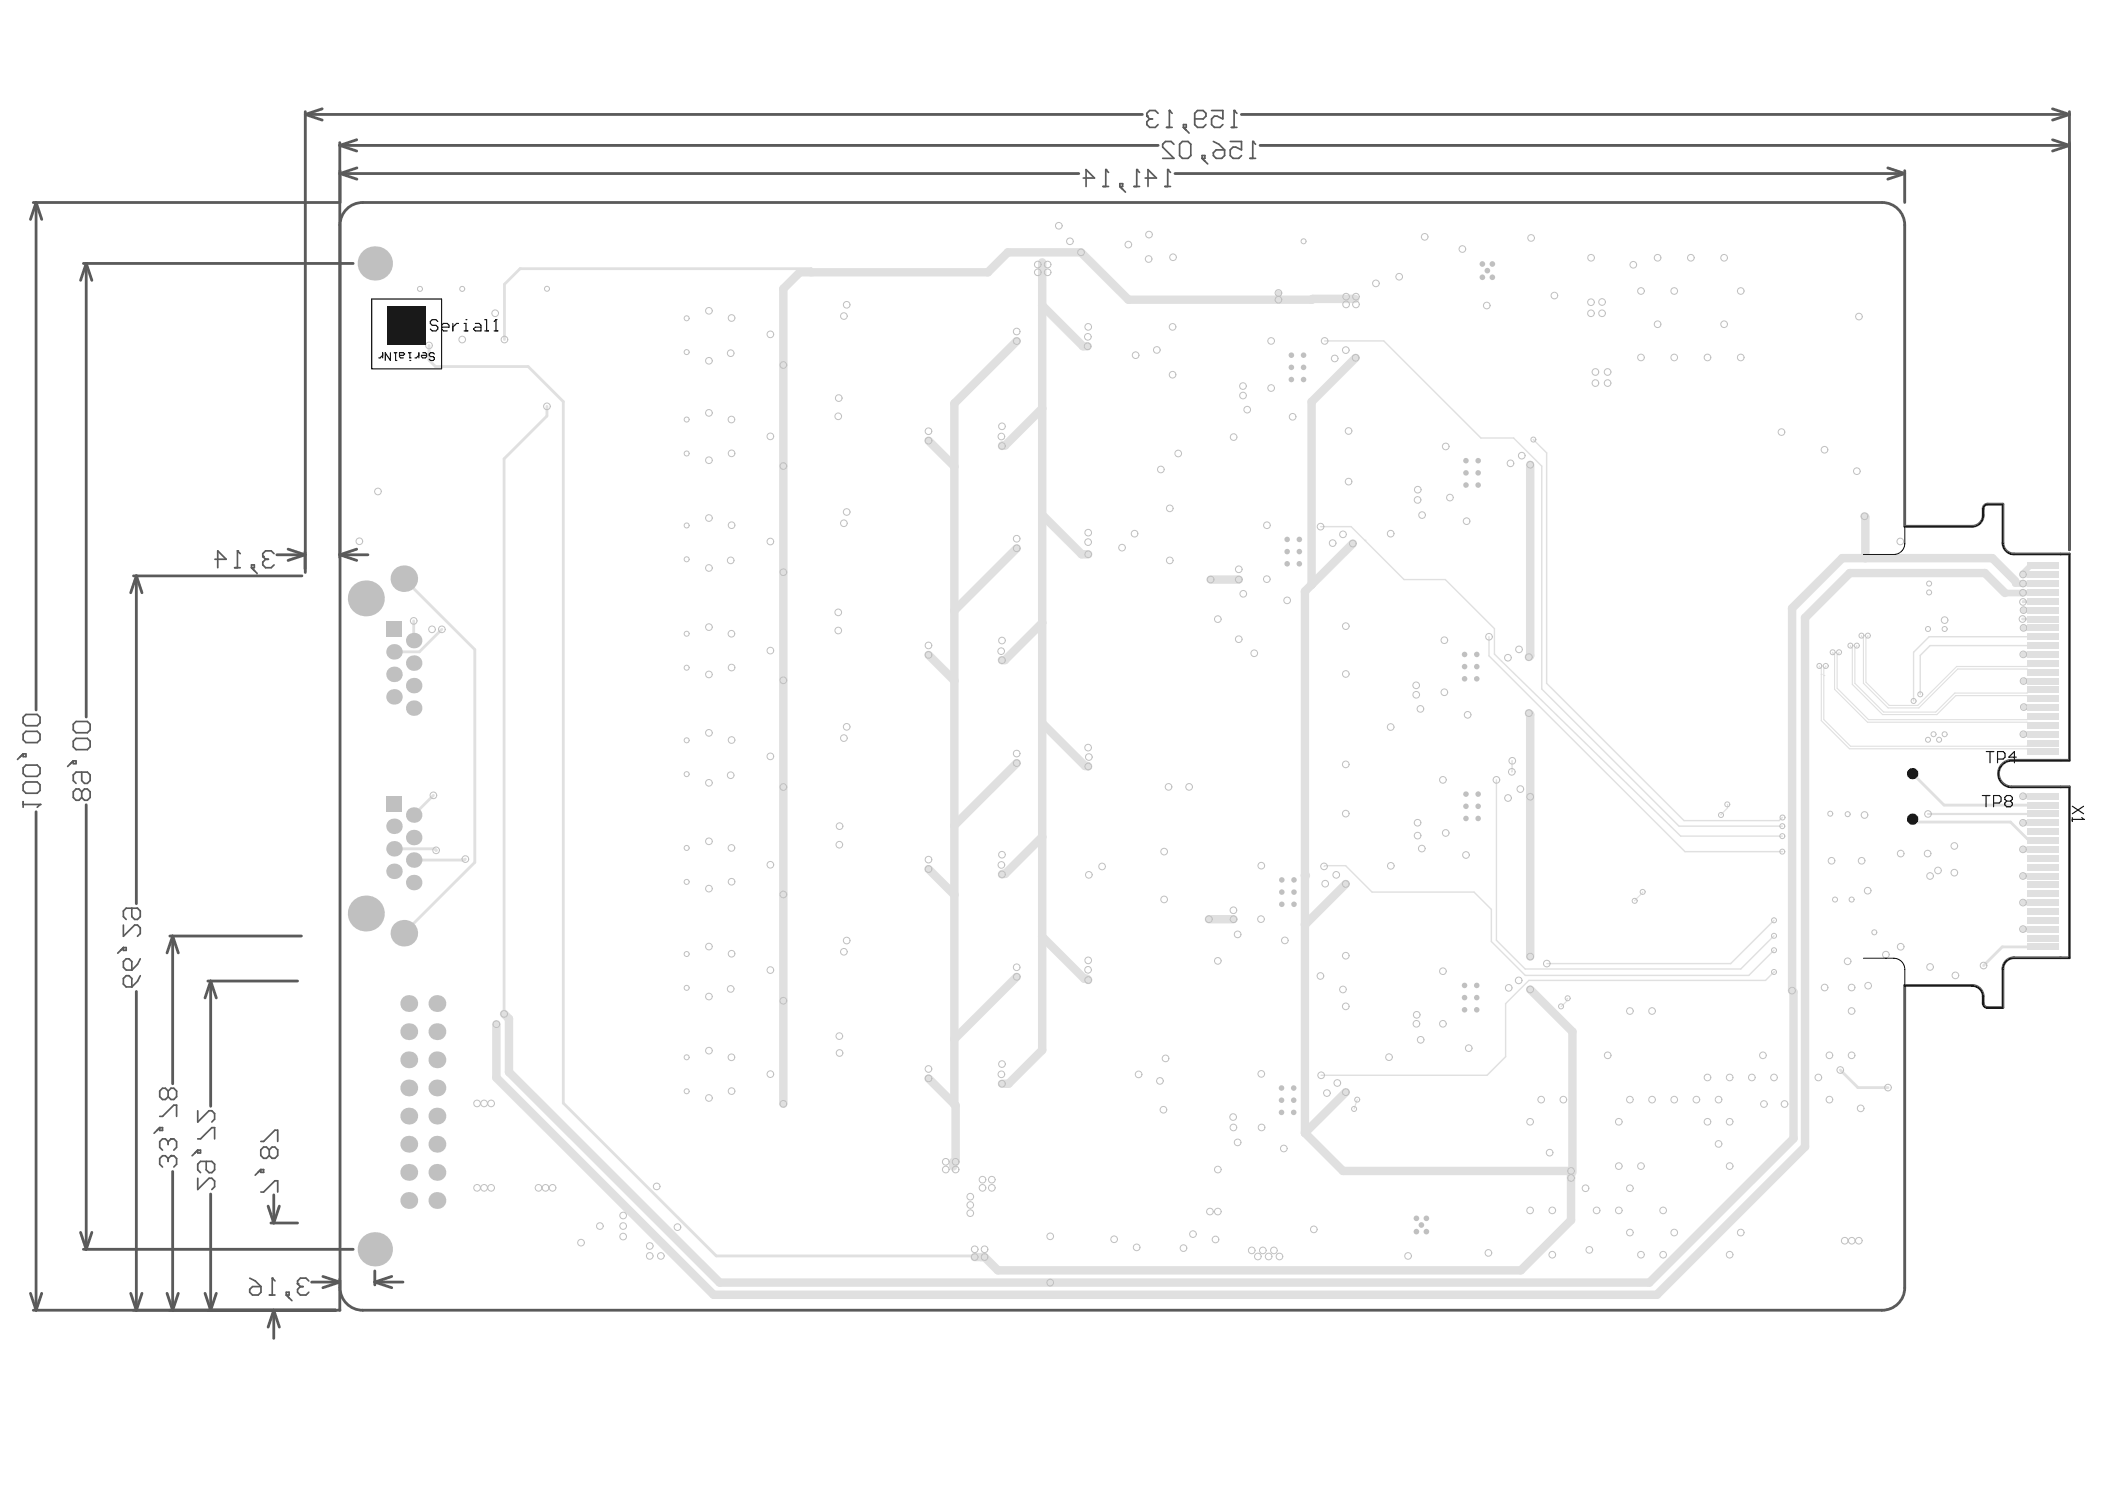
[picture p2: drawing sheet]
<svg xmlns="http://www.w3.org/2000/svg" width="297mm" height="210mm" viewBox="0 0 297 210" stroke-linecap="round" stroke-linejoin="round" font-family="sans-serif">
<g fill="none" stroke="#5a5a5a" stroke-width=".4">
<path d="M43.1 16.1l2.4 .8M43.1 16.1h118.1M43.1 15.7v65.1M45.5 15.4l-2.4 .7M50.3 19.7l-2.4 .8M175.2 16.1h116.8M289.6 15.4l2.4 .7M289.6 19.7l2.4 .8M292 16.1l-2.4 .8M292 15.7v61.9M5.1 28.6l-.8 2.3M5.1 28.6l.8 2.3"/>
<path d="M5.1 28.6v71.6M11.8 37.2h38M12.2 37.2l-.8 2.3M12.2 37.2l.8 2.3M12.2 37.2v63.9M47.9 20.1v58.6M47.9 20.5l2.4 .8M47.9 20.5h115.5M48 24.1v4.5h-43.3M48 24.5l2.4 .8M48 24.5h104.2M50.4 23.7l-2.4 .8"/>
<path d="M165.8 24.5h103M177.8 20.5h114.2M266.4 23.7l2.4 .8M268.8 24.5l-2.4 .8M268.8 24.1v4.5M292 20.5l-2.4 .8M39.1 78.3h3.9M40.7 77.5l2.3 .8M43 78.3l-2.3 .8M43 77.9v2.3M47.9 78.3l2.4 .8M47.9 78.3h4"/>
<path d="M50.3 77.5l-2.4 .8M18.8 81.2h23.8M19.2 81.2l-.8 2.4M19.2 81.2l.8 2.4M19.2 81.2v46.3M5.1 114.5v70.3M12.2 113.5v62.7M19.2 139.9v44.9M24 132h18.5M24.4 132l-.8 2.4M24.4 132l.8 2.4M24.4 132v20.9"/>
<path d="M29.3 138.4h12.7M29.7 138.4l-.8 2.4M29.7 138.4l.8 2.4M29.7 138.4v17.7M11.4 173.9l.8 2.3M11.8 176.2h38M13 173.9l-.8 2.3M24.4 165.3v19.5M29.7 168.4v16.4M37.8 170.1l.8 2.4M38.2 172.5h3.8M38.6 168.6v3.9"/>
<path d="M39.4 170.1l-.8 2.4M52.9 179.3v2M4.3 182.4l.8 2.4M4.7 184.8h43.3M5.9 182.4l-.8 2.4M18.4 182.4l.8 2.4M20 182.4l-.8 2.4M23.6 182.4l.8 2.4M25.2 182.4l-.8 2.4M28.9 182.4l.8 2.4M30.5 182.4l-.8 2.4M38.6 184.8l-.8 2.4"/>
<path d="M38.6 184.8l.8 2.4M38.6 184.8v4M44 180.9h3.9M45.6 180.1l2.3 .8M47.9 180.9l-2.3 .8M47.9 180.5v4.3M52.9 180.9l2.4 .8M52.9 180.9h4M55.3 180.1l-2.4 .8"/>
</g>
<g fill="none" stroke="#5a5a5a" stroke-width=".24">
<path d="M161.8 16.4h.1M161.8 16.4l.4 .4M162.2 16.8l-.4 .4v.4l.4 .4h.8l.4-.4M162.2 16.8h.4M163.4 16l-.4-.4h-.8l-.4 .4v.4M164.6 18h.8M165 15.6h.1M165 15.6v2.4M165 15.6l.4 .4M167 17.6h.4v.4h-.4zM167 18l.8 .8M168.6 16.8h1.2l.4-.4v-.4l-.4-.4h-.8l-.4 .4v1.6l.4 .4h.8l.4-.4"/>
<path d="M171 15.6h1.6v1.2l-.8-.4h-.4l-.4 .4v.8l.4 .4h.8l.4-.4M171.2 20l.8 .4 .8 .7M173.6 20h1.6v1.1l-.8-.4h-.4l-.4 .4v.8l.4 .4h.8l.4-.4M173.7 18h.8M174.1 15.6h.1M174.1 15.6v2.4M174.1 15.6l.4 .4M176.8 20h.1M176.8 20v2.3M176.8 20l.4 .4M152.9 25.1h1.5l-1.1-1.2v2.4M155.6 26.3h.8"/>
<path d="M156 23.9h.1M156 23.9v2.4M156 23.9l.4 .4M158 25.9h.4v.4h-.4zM158 26.3l.8 .8M160 26.3h.8M160.4 23.9h.1M160.4 23.9v2.4M160.4 23.9l.4 .4M161.6 25.1h1.6l-1.2-1.2v2.4M164.4 26.3h.8M164.8 23.9h.1"/>
<path d="M164.8 23.9v2.4M164.8 23.9l.4 .4M165.7 20.4l-.4-.4h-.8l-.4 .4v.3l1.6 1.6h-1.6M166.5 20.4l.3-.4h.8l.4 .4v1.5l-.4 .4h-.8l-.3-.4zM169.6 21.9h.4v.4h-.4zM169.6 22.3l.8 .8M171.2 21.5l.4-.4h1.2v.8l-.4 .4h-.8l-.4-.4zM176.4 22.3h.8M30.3 78.9h1.6l-1.2-1.2v2.4M33.5 77.7h.1M33.5 77.7v2.4M33.5 77.7l.4 .4"/>
<path d="M35.5 79.7h.4v.4h-.4zM37.1 78.5h.1M37.1 78.5l.4 .4M37.5 78.9l-.4 .4v.4l.4 .4h.8l.4-.4M37.5 78.9h.4M38.7 78.1l-.4-.4h-.8l-.4 .4v.4M33.1 80.1h.8M35.5 80.1l.8 .8M3.3 101.2l.4-.4h1.6l.3 .4v.8l-.3 .4h-1.6l-.4-.4zM3.3 103.6l.4-.4h1.6l.3 .4v.8l-.3 .4h-1.6l-.4-.4zM3.3 106.3h.4v.4h-.4zM3.3 108.3l.4-.4h1.6l.3 .4v.8l-.3 .4h-1.6l-.4-.4z"/>
<path d="M3.3 110.7l.4-.4h1.6l.3 .4v.8l-.3 .4h-1.6l-.4-.4zM3.3 113.1v.8M3.3 113.5h2.3M3.3 106.3l-.8 .8M5.6 113.5h.1M5.6 113.5l-.3 .4M10.3 102.2l.4-.4h1.6l.4 .4v.8l-.4 .4h-1.6l-.4-.4zM10.3 104.6l.4-.4h1.6l.4 .4v.7l-.4 .4h-1.6l-.4-.4zM10.3 107.3h.4v.4h-.4zM10.3 107.3l-.8 .8M11.5 111.7l.4-.4h.4l.4 .4v.8l-.4 .4h-.4l-.4-.4M11.5 108.9v1.2l.4 .4h.4l.4-.4v-.8l-.4-.4h-1.6l-.4 .4v.8l.4 .4"/>
<path d="M11.5 111.7l-.4-.4h-.4l-.4 .4v.8l.4 .4h.4l.4-.4M11.5 111.7v.8M17.4 138l.4-.4h.4l.4 .4v1.2h-.8l-.4-.4zM17.4 130.5v1.6l1.6-1.6h.4l.4 .4v.8l-.4 .4M17.4 133.7h.4v.4h-.4zM17.4 135.6l.4-.3h.4l.4 .3v1.2h-.8l-.4-.4zM17.4 133.7l-.8 .8M18.6 128.1v1.2l.4 .4h.4l.4-.4v-.8l-.4-.4h-1.6l-.4 .4v.8l.4 .4M19.8 137.6l-.4 .8-.8 .8M19.8 135.3l-.4 .7-.8 .8M22.5 157.5h.4l1.6-1.6h.4v1.6M22.5 159.1h.4v.4h-.4z"/>
<path d="M22.5 159.1l-.8 .8M23.7 153.9l.4-.4h.4l.4 .4v.8l-.4 .4h-.4l-.4-.4M23.7 153.9v.8M23.7 153.9l-.4-.4h-.4l-.4 .4v.8l.4 .4h.4l.4-.4M27.9 156.7v1.6l1.6-1.6h.4l.4 .4v.8l-.4 .4M23.7 163.4l-.4-.4h-.4l-.4 .4v.8l.4 .4M23.7 161.1v.3M23.7 163.4v.4M23.7 161.1l-.4-.4h-.4l-.4 .4v.7l.4 .4M24.1 163h.1M24.1 160.7h.1M24.1 163h.4l.4 .4v.8l-.4 .4"/>
<path d="M24.1 160.7h.4l.4 .4v.7l-.4 .4M24.1 163l-.4 .4M24.1 160.7l-.4 .4M27.9 160.7h.4l1.6-1.6h.4v1.6M27.9 162.2h.4v.4h-.4zM27.9 166.2v1.6l1.6-1.6h.4l.4 .4v.8l-.4 .4M27.9 162.2l-.8 .8M29.1 163.8v1.2l.4 .4h.4l.4-.4v-.8l-.4-.4h-1.6l-.4 .4v.8l.4 .4M36.8 161h.4l1.6-1.6h.4v1.6M36.8 168.2h.4l1.6-1.6h.4v1.6M36.8 165l-.8 .8M36.8 165h.4v.4h-.4z"/>
<path d="M38 162.2l.4-.4h.4l.4 .4v.8l-.4 .4h-.4l-.4-.4M38 162.2l-.4-.4h-.4l-.4 .4v.8l.4 .4h.4l.4-.4M38 162.2v.8M35.2 181.9l.4-.4h1.2v.8l-.4 .4h-.8l-.4-.4zM35.2 180.3l.8 .4 .8 .8M38 182.7h.8M38.4 180.3h.1M38.4 180.3v2.4M38.4 180.3l.4 .4M40.4 182.3h.4v.4h-.4zM40.4 182.7l.8 .8M42 181.1h.1"/>
<path d="M42 181.1l.4 .4M42.4 181.5l-.4 .4v.4l.4 .4h.8l.4-.4M42.4 181.5h.4M43.6 180.7l-.4-.4h-.8l-.4 .4v.4"/>
</g>
<path d="M272.1 114.8h16.1" fill="none" stroke="#e0e0e0" stroke-width=".31"/>
<g fill="none" stroke="#e0e0e0" stroke-width=".16">
<path d="M256.7 93.9l.3 .4v7.4l4 3.9h25l.5 .5h1.7M257 95.1h.1M257.4 95.3h.1M257.6 93.9l-.2 .4v7.2l3.7 3.8h24.9l.5-.5h1.7M258.6 92l.3 .4v4.8l4.6 4.7h22.5l.5 .4h1.7M259.5 92l-.3 .4v4.7l4.5 4.4h22.3l.5-.4h1.7M261.1 91.1l.3 .3v5.1l4.3 4.3h7.6l2.7-2.7h10l.1 .1M262 91.1l-.3 .3v5l4.1 4h7.4l2.6-2.6h10.2l.5-.5h1.7M262.7 89.7l.2 .3v6.4l3.5 3.5h4.4l5.5-5.5h9.7l.5 .4h1.7M263.6 89.7l-.3 .3v6.2l3.3 3.3h4l5.5-5.5h9.9l.5-.4h1.7M286.1 93.9h.1M286.1 94.5h.1"/>
<path d="M286.1 97.7h.1M286.1 98.2h.1M286.1 98.2l.4 .4h1.7M243.7 113.5l.1 .5-1 1M286.1 101.4h.1M286.1 105.2h.1M286.1 105.7h.1M231.8 125.8l-1.1 1.3M191.5 155.1l-.4 1.3M221.2 140.8l-.1 .1v.3l-.8 .8"/>
</g>
<g fill="none" stroke="#e0e0e0" stroke-width=".2">
<path d="M186.9 48.1h8.4l13.7 13.7h4.6l4 4v31.4l19.3 19.3h14.6M186.3 74.3h4.4l7.4 7.5h5.8l7 6.9v3.6l26.3 25.6h14.3M192.6 76.2h.1M216.4 62l1.8 1.9v32.5l19.4 19.4h13.5l.4-.5M216.4 62h.1M210.1 89.8v2.7l27.7 27.6h13.7M288.2 91.1h-15.8l-1.4 1.4v5.4M288.2 89.8h-16l-2.2 2.2v6.9M213.4 107.3l-.1 1.6M186.8 122.2l.1-.1h3l3.7 3.7h14.4l2.4 2.5v4.5l4.8 4.8h31.6l3.5-3.6M250.3 137.1h.1M250.3 137.1l-1.2 1.2h-33.4l-3.2 3.3v7.5l-2.7 2.6h-23.4"/>
<path d="M250.3 129.8l-6.1 6.1h-25.9M250.3 132l-4.7 4.7h-30.4l-4-4.1"/>
</g>
<g fill="none" stroke="#e0e0e0" stroke-width="1.2">
<path d="M147.1 37v111.1M147.1 57.6l-5.3 5.2-.4 .1M191.2 42.2h-6l-.1 .1h-25.9l-6.7-6.7h-10.3l-2.8 2.8h-26.5l-2.4 2.3v10.8M191.3 50.5l-6.2 6.2v25.8M147.1 72.6l5.5 5.6h1M190.9 76.7l-6.8 6.7M215.9 65.6v26.9l-.2 .2M260 78.7l-7.1 7.1v53.9l.2 .2v20.7M263.1 72.8l.1 .1v5.8h17.9l3.3 3.3M141.4 93.1h.1M147.1 87.9l-5.3 5.2h-.4M170.8 81.8h4"/>
<path d="M261 80.8l-6.3 6.3v74.7l-20.9 20.8h-133.1l-30.7-30.6v-7.5M147.1 118l-5.3 5.3h-.4M147.1 102l6 6.1h.5M215.7 100.6l.2 .2v34.1M147.1 132.1l5.9 6h.4l.2 .1M170.6 129.7h3.5M184.1 130.5v29.3M71.8 143.7v7.5l29.8 29.7h131.1M184.1 159.8l5.4 5.4h32.2M189.9 154.1l-5.8 5.7M134.5 163.9v.7M221.7 172.1l-7.1 7.1h-73.8l-1.9-1.9h-1.4"/>
</g>
<path d="M282.9 83.7h2.6M284.4 82v.3" fill="none" stroke="#e0e0e0" stroke-width=".94"/>
<path d="M180.4 41.3v.9M285.5 83.6h2.7M285.5 92.3h2.7M285.5 96.1h2.7M285.6 99.7l2.6 .1M285.5 103.6h2.7M285.5 131.1h2.7" fill="none" stroke="#e0e0e0" stroke-width=".79"/>
<path d="M73.4 37.9h41.1v.5M79.5 56.7v98.9l21.6 21.6h36.3M288.2 84.8l-2.7 .1M270.3 116h13.4l2.4 2.3h1.9l.2 .3" fill="none" stroke="#e0e0e0" stroke-width=".4"/>
<circle cx="184.1" cy="123.5" r=".6" fill="#e0e0e0"/>
<g fill="none" stroke="#e0e0e0" stroke-width="1.2">
<path d="M110.5 51.5v104.2M143.5 48.1l-8.8 8.8v98.9M147.1 43.1l5.7 5.7h.7M131 62.2l3.7 3.6M143.5 77.3l-8.8 8.8M260 78.7h3.2M131 92.4l3.7 3.6M184.1 83.4v47.1l5.8-5.8M261 80.8h19.1l2.8 2.9M143.5 107.7l-8.8 8.7M131 122.6l3.7 3.6M143.5 137.8l-8.8 8.8"/>
<path d="M215.9 139.6l6 5.9v19.9M71.1 143l.7 .7M131 152.1l3.8 3.8v8M147.1 148.1l-4.8 4.8h-.9M221.7 165.2v6.9M253.1 160.6l-20.4 20.3"/>
</g>
<g fill="none" stroke="#e0e0e0" stroke-width=".4">
<path d="M73.4 37.9l-2.2 2.2v7.8M60.5 48.7v2.1l.9 .9h13.1l5 5M77.2 57.3v1.4l-6.1 6v78.3M57 81.6l10 10v30l-10 10M58.4 87.6v2.8M62.4 88.8l-3.2 3.2h-3.6M285.4 87.3h2.8M55.6 119.7h5.8l.2 .3M61.2 112.2l-2.8 2.8M269.9 115.6l.4 .4M269.9 109.1l4.4 4.5h13.9M285.5 119.8h.1"/>
<path d="M65.7 121.2l-.1 .1h-.4h-6.8M288.2 133.6h-5.7l-2.6 2.6M259.7 150.9l2.5 2.5h4.2"/>
</g>
<path d="M284.4 82.3h1.1" fill="none" stroke="#e0e0e0" stroke-width=".94"/>
<path d="M288.2 79.8h-1.7l-1 1v.3h2.7M285.5 82.3h2.7M285.5 88.6h2.7M285.5 86.1h2.7M285.5 112.3h2.7M285.5 116.1h2.7M285.5 119.8h2.7M285.5 123.6h2.7M285.5 127.3h2.7" fill="none" stroke="#e0e0e0" stroke-width=".79"/>
<path d="M211.2 110v22.6" fill="none" stroke="#e0e0e0" stroke-width=".2"/>
<g fill="none" stroke="#c0c0c0" stroke-width=".14">
<circle cx="146.4" cy="37.3" r=".47"/>
<circle cx="146.4" cy="38.4" r=".47"/>
<circle cx="147.8" cy="37.3" r=".47"/>
<circle cx="147.8" cy="38.4" r=".47"/>
<circle cx="149.4" cy="31.8" r=".47"/>
<circle cx="151" cy="34" r=".47"/>
<circle cx="152.5" cy="35.6" r=".47"/>
<circle cx="162.1" cy="36.5" r=".47"/>
<circle cx="165.5" cy="36.3" r=".47"/>
<circle cx="183.9" cy="34" r=".35"/>
<circle cx="197.4" cy="39" r=".47"/>
<circle cx="201" cy="33.4" r=".47"/>
<circle cx="206.4" cy="35.1" r=".47"/>
<circle cx="224.5" cy="36.4" r=".47"/>
<circle cx="230.5" cy="37.3" r=".47"/>
<circle cx="233.9" cy="36.4" r=".47"/>
<circle cx="238.6" cy="36.4" r=".47"/>
<circle cx="243.3" cy="36.4" r=".47"/>
<circle cx="118.3" cy="58.7" r=".47"/>
<circle cx="118.4" cy="56.2" r=".47"/>
<circle cx="180.4" cy="41.3" r=".47"/>
<circle cx="180.4" cy="42.3" r=".47"/>
<circle cx="188.3" cy="50.6" r=".47"/>
<circle cx="224.5" cy="44.2" r=".47"/>
<circle cx="224.5" cy="42.6" r=".47"/>
<circle cx="225.1" cy="54" r=".47"/>
<circle cx="225.1" cy="52.5" r=".47"/>
<circle cx="226.1" cy="44.2" r=".47"/>
<circle cx="226.1" cy="42.6" r=".47"/>
<circle cx="226.9" cy="54" r=".47"/>
<circle cx="226.9" cy="52.5" r=".47"/>
<circle cx="231.6" cy="50.4" r=".47"/>
<circle cx="231.6" cy="41" r=".47"/>
<circle cx="233.9" cy="45.7" r=".47"/>
<circle cx="236.3" cy="50.4" r=".47"/>
<circle cx="236.3" cy="41" r=".47"/>
<circle cx="240.9" cy="50.4" r=".47"/>
<circle cx="243.3" cy="45.7" r=".47"/>
<circle cx="245.6" cy="50.4" r=".47"/>
<circle cx="245.6" cy="41" r=".47"/>
<circle cx="262.3" cy="44.7" r=".47"/>
<circle cx="188.1" cy="76.6" r=".47"/>
<circle cx="251.4" cy="61" r=".47"/>
<circle cx="257.5" cy="63.4" r=".47"/>
<circle cx="262" cy="66.5" r=".47"/>
<circle cx="263.1" cy="72.8" r=".47"/>
<circle cx="268.2" cy="76.4" r=".47"/>
<circle cx="118.3" cy="86.4" r=".47"/>
<circle cx="118.3" cy="88.9" r=".47"/>
<circle cx="212.8" cy="92.8" r=".47"/>
<circle cx="258.6" cy="92" r=".35"/>
<circle cx="259.5" cy="92" r=".35"/>
<circle cx="261.1" cy="91.1" r=".35"/>
<circle cx="262" cy="91.1" r=".35"/>
<circle cx="262.7" cy="89.7" r=".35"/>
<circle cx="263.6" cy="89.7" r=".35"/>
<circle cx="270" cy="98.9" r=".35"/>
<circle cx="271" cy="97.9" r=".35"/>
<circle cx="272.1" cy="88.7" r=".35"/>
<circle cx="272.2" cy="82.3" r=".35"/>
<circle cx="272.2" cy="83.6" r=".35"/>
<circle cx="274.4" cy="87.5" r=".47"/>
<circle cx="274.4" cy="88.7" r=".35"/>
<circle cx="118.4" cy="119.2" r=".47"/>
<circle cx="118.5" cy="116.5" r=".47"/>
<circle cx="215.7" cy="100.6" r=".47"/>
<circle cx="242.9" cy="115" r=".35"/>
<circle cx="251.5" cy="116.5" r=".35"/>
<circle cx="251.5" cy="117.9" r=".35"/>
<circle cx="251.5" cy="115.3" r=".35"/>
<circle cx="258.3" cy="114.8" r=".35"/>
<circle cx="260.7" cy="114.8" r=".35"/>
<circle cx="263.1" cy="115" r=".47"/>
<circle cx="272.1" cy="114.8" r=".47"/>
<circle cx="272.1" cy="104.4" r=".35"/>
<circle cx="272.8" cy="103.6" r=".35"/>
<circle cx="273.6" cy="104.4" r=".35"/>
<circle cx="274.4" cy="103.6" r=".35"/>
<circle cx="275.8" cy="119.3" r=".47"/>
<circle cx="212.9" cy="139.4" r=".47"/>
<circle cx="250.3" cy="134" r=".35"/>
<circle cx="250.3" cy="132" r=".35"/>
<circle cx="250.3" cy="137.1" r=".35"/>
<circle cx="250.3" cy="129.8" r=".35"/>
<circle cx="251.5" cy="120.1" r=".35"/>
<circle cx="252.9" cy="139.7" r=".47"/>
<circle cx="257.5" cy="139.3" r=".47"/>
<circle cx="258.5" cy="121.4" r=".47"/>
<circle cx="258.9" cy="126.9" r=".35"/>
<circle cx="260.7" cy="135.6" r=".47"/>
<circle cx="261.3" cy="139.3" r=".47"/>
<circle cx="261.3" cy="126.9" r=".35"/>
<circle cx="262.7" cy="121.4" r=".47"/>
<circle cx="263.6" cy="125.6" r=".47"/>
<circle cx="264.5" cy="131.5" r=".35"/>
<circle cx="266.1" cy="134.7" r=".47"/>
<circle cx="268.2" cy="133.6" r=".47"/>
<circle cx="268.2" cy="120.4" r=".47"/>
<circle cx="272" cy="120.4" r=".47"/>
<circle cx="272.4" cy="123.6" r=".47"/>
<circle cx="273.5" cy="122.8" r=".47"/>
<circle cx="275.8" cy="123.1" r=".47"/>
<circle cx="118.4" cy="146.2" r=".47"/>
<circle cx="118.5" cy="148.5" r=".47"/>
<circle cx="148.2" cy="174.4" r=".47"/>
<circle cx="176.6" cy="176.4" r=".47"/>
<circle cx="177.5" cy="177.2" r=".47"/>
<circle cx="178.2" cy="176.4" r=".47"/>
<circle cx="179" cy="177.2" r=".47"/>
<circle cx="179.8" cy="176.4" r=".47"/>
<circle cx="180.5" cy="177.2" r=".47"/>
<circle cx="198.7" cy="177.2" r=".47"/>
<circle cx="210" cy="176.7" r=".47"/>
</g>
<g fill="#c0c0c0">
<circle cx="208.4" cy="92.3" r=".39"/>
<circle cx="206.7" cy="92.3" r=".39"/>
<circle cx="208.4" cy="94" r=".39"/>
<circle cx="206.7" cy="94" r=".39"/>
<circle cx="208.4" cy="95.8" r=".39"/>
<circle cx="206.7" cy="95.8" r=".39"/>
<circle cx="199.9" cy="173.7" r=".4"/>
<circle cx="201.3" cy="173.7" r=".4"/>
<circle cx="199.9" cy="171.9" r=".4"/>
<circle cx="201.3" cy="171.9" r=".4"/>
<circle cx="200.6" cy="172.8" r=".4"/>
</g>
<g fill="none" stroke="#c0c0c0" stroke-width=".14">
<circle cx="159.2" cy="34.5" r=".47"/>
<circle cx="162.1" cy="33.1" r=".47"/>
<circle cx="194.2" cy="40" r=".47"/>
<circle cx="216.1" cy="33.6" r=".47"/>
<circle cx="77.2" cy="57.3" r=".47"/>
<circle cx="153.5" cy="48.8" r=".47"/>
<circle cx="153.5" cy="47.5" r=".47"/>
<circle cx="153.6" cy="46.1" r=".47"/>
<circle cx="160.3" cy="50.1" r=".47"/>
<circle cx="163.2" cy="49.4" r=".47"/>
<circle cx="179.4" cy="54.7" r=".47"/>
<circle cx="182.4" cy="58.8" r=".47"/>
<circle cx="186.9" cy="48.1" r=".47"/>
<circle cx="189.9" cy="49.4" r=".47"/>
<circle cx="189.9" cy="41.9" r=".47"/>
<circle cx="189.9" cy="42.9" r=".47"/>
<circle cx="191.3" cy="41.9" r=".47"/>
<circle cx="191.3" cy="42.9" r=".47"/>
<circle cx="209.8" cy="43.1" r=".47"/>
<circle cx="219.3" cy="41.7" r=".47"/>
<circle cx="119.5" cy="72.2" r=".47"/>
<circle cx="141.3" cy="61.6" r=".47"/>
<circle cx="141.4" cy="60.1" r=".47"/>
<circle cx="141.4" cy="62.9" r=".47"/>
<circle cx="153.5" cy="76.5" r=".47"/>
<circle cx="153.6" cy="78.2" r=".47"/>
<circle cx="158.3" cy="77.3" r=".47"/>
<circle cx="160.1" cy="75.3" r=".47"/>
<circle cx="165.1" cy="79.1" r=".47"/>
<circle cx="186.3" cy="74.3" r=".47"/>
<circle cx="189.5" cy="75.4" r=".47"/>
<circle cx="190.3" cy="67.9" r=".47"/>
<circle cx="196.2" cy="75.3" r=".47"/>
<circle cx="204" cy="63" r=".47"/>
<circle cx="214.7" cy="64.3" r=".47"/>
<circle cx="216.4" cy="62" r=".35"/>
<circle cx="141.3" cy="91.9" r=".47"/>
<circle cx="141.4" cy="90.4" r=".47"/>
<circle cx="141.4" cy="93.1" r=".47"/>
<circle cx="170.8" cy="81.8" r=".47"/>
<circle cx="171.8" cy="87.3" r=".47"/>
<circle cx="174.8" cy="81.8" r=".47"/>
<circle cx="199.8" cy="96.7" r=".47"/>
<circle cx="203.8" cy="90.3" r=".47"/>
<circle cx="210.1" cy="89.8" r=".47"/>
<circle cx="214.3" cy="91.6" r=".47"/>
<circle cx="256.7" cy="93.9" r=".35"/>
<circle cx="257.6" cy="93.9" r=".35"/>
<circle cx="285.5" cy="84.9" r=".47"/>
<circle cx="285.5" cy="96.1" r=".47"/>
<circle cx="285.6" cy="99.7" r=".47"/>
<circle cx="119.5" cy="102.5" r=".47"/>
<circle cx="153.6" cy="108.1" r=".47"/>
<circle cx="153.6" cy="106.8" r=".47"/>
<circle cx="164.9" cy="111" r=".47"/>
<circle cx="167.8" cy="111" r=".47"/>
<circle cx="196.2" cy="102.6" r=".47"/>
<circle cx="200" cy="117.9" r=".47"/>
<circle cx="204" cy="117.5" r=".47"/>
<circle cx="213.3" cy="108.9" r=".47"/>
<circle cx="213.4" cy="107.3" r=".47"/>
<circle cx="214.5" cy="111.3" r=".47"/>
<circle cx="243.7" cy="113.5" r=".35"/>
<circle cx="285.5" cy="103.6" r=".47"/>
<circle cx="119.5" cy="132.7" r=".47"/>
<circle cx="141.3" cy="122" r=".47"/>
<circle cx="141.4" cy="120.6" r=".47"/>
<circle cx="141.4" cy="123.3" r=".47"/>
<circle cx="143.5" cy="136.4" r=".47"/>
<circle cx="153.6" cy="123.4" r=".47"/>
<circle cx="155.5" cy="122.2" r=".47"/>
<circle cx="164.3" cy="120.1" r=".47"/>
<circle cx="164.3" cy="126.9" r=".47"/>
<circle cx="170.6" cy="129.7" r=".47"/>
<circle cx="171.8" cy="135.5" r=".47"/>
<circle cx="174.1" cy="128.4" r=".47"/>
<circle cx="174.1" cy="129.7" r=".47"/>
<circle cx="174.6" cy="131.8" r=".47"/>
<circle cx="186.3" cy="137.7" r=".47"/>
<circle cx="186.8" cy="122.2" r=".47"/>
<circle cx="188.6" cy="123.4" r=".47"/>
<circle cx="196.3" cy="122.1" r=".47"/>
<circle cx="214.3" cy="138.3" r=".47"/>
<circle cx="230.7" cy="127.1" r=".35"/>
<circle cx="231.8" cy="125.8" r=".35"/>
<circle cx="263.6" cy="139" r=".47"/>
<circle cx="67.3" cy="155.7" r=".47"/>
<circle cx="68.3" cy="155.7" r=".47"/>
<circle cx="69.3" cy="155.7" r=".47"/>
<circle cx="160.7" cy="151.6" r=".47"/>
<circle cx="164.2" cy="156.5" r=".47"/>
<circle cx="164.5" cy="149.3" r=".47"/>
<circle cx="174" cy="159" r=".47"/>
<circle cx="187.2" cy="154.2" r=".47"/>
<circle cx="188.7" cy="152.8" r=".47"/>
<circle cx="191.1" cy="156.4" r=".35"/>
<circle cx="191.5" cy="155.1" r=".35"/>
<circle cx="196" cy="149.1" r=".47"/>
<circle cx="199.9" cy="144.4" r=".47"/>
<circle cx="199.9" cy="143.2" r=".47"/>
<circle cx="200.5" cy="146.7" r=".47"/>
<circle cx="207.3" cy="147.9" r=".47"/>
<circle cx="220.3" cy="142" r=".35"/>
<circle cx="221.2" cy="140.8" r=".35"/>
<circle cx="76" cy="167.6" r=".47"/>
<circle cx="77" cy="167.6" r=".47"/>
<circle cx="78" cy="167.6" r=".47"/>
<circle cx="82" cy="175.3" r=".47"/>
<circle cx="84.6" cy="173" r=".47"/>
<circle cx="87.9" cy="174.4" r=".47"/>
<circle cx="87.9" cy="173" r=".47"/>
<circle cx="87.9" cy="171.5" r=".47"/>
<circle cx="91.7" cy="175.8" r=".47"/>
<circle cx="91.7" cy="177.2" r=".47"/>
<circle cx="92.7" cy="167.4" r=".47"/>
<circle cx="93.3" cy="177.2" r=".47"/>
<circle cx="95.6" cy="173.1" r=".47"/>
<circle cx="133.5" cy="165" r=".47"/>
<circle cx="133.5" cy="163.9" r=".47"/>
<circle cx="134.8" cy="165" r=".47"/>
<circle cx="134.8" cy="163.9" r=".47"/>
<circle cx="137.5" cy="176.2" r=".47"/>
<circle cx="137.5" cy="177.3" r=".47"/>
<circle cx="138.9" cy="176.2" r=".47"/>
<circle cx="138.9" cy="177.3" r=".47"/>
<circle cx="157.2" cy="174.8" r=".47"/>
<circle cx="160.4" cy="176" r=".47"/>
<circle cx="167" cy="176.1" r=".47"/>
<circle cx="168.3" cy="174.1" r=".47"/>
<circle cx="170.7" cy="170.9" r=".47"/>
<circle cx="171.5" cy="174.8" r=".47"/>
<circle cx="171.8" cy="165" r=".47"/>
<circle cx="171.8" cy="170.9" r=".47"/>
<circle cx="185.4" cy="173.4" r=".47"/>
<circle cx="148.2" cy="180.9" r=".47"/>
</g>
<g fill="#c0c0c0">
<circle cx="209.2" cy="39.1" r=".4"/>
<circle cx="210.6" cy="39.1" r=".4"/>
<circle cx="209.2" cy="37.2" r=".4"/>
<circle cx="210.6" cy="37.2" r=".4"/>
<circle cx="209.9" cy="38.2" r=".4"/>
</g>
<g fill="none" stroke="#c0c0c0" stroke-width=".14">
<circle cx="200.7" cy="72.7" r=".47"/>
<circle cx="204.6" cy="70.2" r=".47"/>
<circle cx="174.8" cy="80.3" r=".47"/>
<circle cx="175.4" cy="83.8" r=".47"/>
<circle cx="178.8" cy="81.7" r=".47"/>
<circle cx="181.6" cy="84.7" r=".47"/>
<circle cx="174" cy="157.6" r=".47"/>
<circle cx="178" cy="159" r=".47"/>
<circle cx="186.4" cy="151.7" r=".47"/>
<circle cx="203.6" cy="144.4" r=".47"/>
<circle cx="248.9" cy="155.7" r=".47"/>
<circle cx="251.8" cy="155.7" r=".47"/>
<circle cx="262.6" cy="156.4" r=".47"/>
<circle cx="174.6" cy="161.2" r=".47"/>
<circle cx="181.2" cy="162" r=".47"/>
<circle cx="218.7" cy="162.6" r=".47"/>
<circle cx="224.3" cy="176.3" r=".47"/>
<circle cx="260.3" cy="175" r=".47"/>
</g>
<g fill="#c0c0c0">
<circle cx="180.9" cy="127.6" r=".39"/>
<circle cx="182.6" cy="127.6" r=".39"/>
<circle cx="180.9" cy="125.8" r=".39"/>
<circle cx="182.6" cy="125.8" r=".39"/>
<circle cx="180.9" cy="124.1" r=".39"/>
<circle cx="182.6" cy="124.1" r=".39"/>
<circle cx="206.9" cy="115.5" r=".39"/>
<circle cx="208.6" cy="115.5" r=".39"/>
<circle cx="206.9" cy="113.7" r=".39"/>
<circle cx="208.6" cy="113.7" r=".39"/>
<circle cx="206.9" cy="112" r=".39"/>
<circle cx="208.6" cy="112" r=".39"/>
</g>
<g fill="none" stroke="#c0c0c0" stroke-width=".14">
<circle cx="59.3" cy="40.8" r=".35"/>
<circle cx="60.5" cy="48.7" r=".47"/>
<circle cx="65.2" cy="40.8" r=".35"/>
<circle cx="69.9" cy="44.2" r=".47"/>
<circle cx="71.2" cy="47.9" r=".47"/>
<circle cx="77.2" cy="40.7" r=".35"/>
<circle cx="96.9" cy="44.9" r=".35"/>
<circle cx="96.9" cy="59.2" r=".35"/>
<circle cx="96.9" cy="49.7" r=".35"/>
<circle cx="100" cy="43.8" r=".47"/>
<circle cx="100" cy="58.2" r=".47"/>
<circle cx="100" cy="50.9" r=".47"/>
<circle cx="103.1" cy="49.8" r=".47"/>
<circle cx="103.2" cy="59.2" r=".47"/>
<circle cx="103.2" cy="44.9" r=".47"/>
<circle cx="108.7" cy="47.2" r=".47"/>
<circle cx="110.5" cy="51.5" r=".47"/>
<circle cx="119.1" cy="44.6" r=".47"/>
<circle cx="119.5" cy="43" r=".47"/>
<circle cx="143.5" cy="46.8" r=".47"/>
<circle cx="143.5" cy="48.1" r=".47"/>
<circle cx="165.5" cy="52.9" r=".47"/>
<circle cx="165.5" cy="46.1" r=".47"/>
<circle cx="175.4" cy="54.5" r=".47"/>
<circle cx="175.4" cy="55.8" r=".47"/>
<circle cx="176" cy="57.8" r=".47"/>
<circle cx="179.4" cy="48.1" r=".47"/>
<circle cx="50.7" cy="76.4" r=".47"/>
<circle cx="53.3" cy="69.3" r=".47"/>
<circle cx="96.9" cy="64" r=".35"/>
<circle cx="96.9" cy="74.1" r=".35"/>
<circle cx="96.9" cy="78.9" r=".35"/>
<circle cx="100" cy="64.9" r=".47"/>
<circle cx="100" cy="73.1" r=".47"/>
<circle cx="103.1" cy="79" r=".47"/>
<circle cx="103.2" cy="64" r=".47"/>
<circle cx="103.2" cy="74.1" r=".47"/>
<circle cx="108.7" cy="61.6" r=".47"/>
<circle cx="108.7" cy="76.4" r=".47"/>
<circle cx="110.5" cy="65.7" r=".47"/>
<circle cx="119.1" cy="73.8" r=".47"/>
<circle cx="131" cy="60.8" r=".47"/>
<circle cx="131" cy="62.2" r=".47"/>
<circle cx="143.5" cy="76" r=".47"/>
<circle cx="143.5" cy="77.3" r=".47"/>
<circle cx="153.6" cy="75.1" r=".47"/>
<circle cx="163.8" cy="66.2" r=".47"/>
<circle cx="165.1" cy="71.7" r=".47"/>
<circle cx="174.1" cy="61.7" r=".47"/>
<circle cx="178.8" cy="74.1" r=".47"/>
<circle cx="190.3" cy="60.8" r=".47"/>
<circle cx="200" cy="70.5" r=".47"/>
<circle cx="200.1" cy="69.1" r=".47"/>
<circle cx="207" cy="73.5" r=".47"/>
<circle cx="213.1" cy="65.4" r=".47"/>
<circle cx="215.9" cy="65.6" r=".47"/>
<circle cx="61" cy="88.8" r=".47"/>
<circle cx="62.4" cy="88.8" r=".47"/>
<circle cx="96.9" cy="94.2" r=".35"/>
<circle cx="96.9" cy="89.4" r=".35"/>
<circle cx="100" cy="80.1" r=".47"/>
<circle cx="100" cy="88.5" r=".47"/>
<circle cx="100" cy="95.1" r=".47"/>
<circle cx="103.2" cy="89.4" r=".47"/>
<circle cx="103.2" cy="94.2" r=".47"/>
<circle cx="108.7" cy="91.8" r=".47"/>
<circle cx="110.5" cy="96" r=".47"/>
<circle cx="110.5" cy="80.7" r=".47"/>
<circle cx="131" cy="91" r=".47"/>
<circle cx="131" cy="92.4" r=".47"/>
<circle cx="177" cy="92.2" r=".47"/>
<circle cx="189.9" cy="95.1" r=".47"/>
<circle cx="189.9" cy="88.3" r=".47"/>
<circle cx="199.8" cy="98" r=".47"/>
<circle cx="203.8" cy="97.7" r=".47"/>
<circle cx="215.7" cy="92.7" r=".47"/>
<circle cx="285.4" cy="87.3" r=".47"/>
<circle cx="285.5" cy="83.6" r=".47"/>
<circle cx="285.5" cy="81" r=".47"/>
<circle cx="285.5" cy="82.3" r=".47"/>
<circle cx="285.5" cy="92.3" r=".47"/>
<circle cx="285.5" cy="86.1" r=".47"/>
<circle cx="285.5" cy="88.6" r=".47"/>
<circle cx="61.2" cy="112.2" r=".47"/>
<circle cx="61.5" cy="120" r=".47"/>
<circle cx="96.9" cy="104.4" r=".35"/>
<circle cx="96.9" cy="119.6" r=".35"/>
<circle cx="96.9" cy="109.2" r=".35"/>
<circle cx="100" cy="103.4" r=".47"/>
<circle cx="100" cy="110.4" r=".47"/>
<circle cx="100" cy="118.7" r=".47"/>
<circle cx="103.1" cy="109.4" r=".47"/>
<circle cx="103.2" cy="119.6" r=".47"/>
<circle cx="103.2" cy="104.4" r=".47"/>
<circle cx="108.7" cy="106.7" r=".47"/>
<circle cx="110.5" cy="111" r=".47"/>
<circle cx="119.1" cy="104.1" r=".47"/>
<circle cx="143.5" cy="106.3" r=".47"/>
<circle cx="143.5" cy="107.7" r=".47"/>
<circle cx="153.5" cy="105.5" r=".47"/>
<circle cx="189.9" cy="107.8" r=".47"/>
<circle cx="189.9" cy="114.8" r=".47"/>
<circle cx="200" cy="116.1" r=".47"/>
<circle cx="200.4" cy="100" r=".47"/>
<circle cx="200.6" cy="119.7" r=".47"/>
<circle cx="203.6" cy="110" r=".47"/>
<circle cx="207.1" cy="100.8" r=".47"/>
<circle cx="212.8" cy="112.6" r=".47"/>
<circle cx="215.9" cy="112.4" r=".47"/>
<circle cx="285.5" cy="116.1" r=".47"/>
<circle cx="285.5" cy="119.8" r=".47"/>
<circle cx="285.5" cy="112.3" r=".47"/>
<circle cx="65.7" cy="121.2" r=".47"/>
<circle cx="96.9" cy="139.3" r=".35"/>
<circle cx="96.9" cy="124.4" r=".35"/>
<circle cx="96.9" cy="134.6" r=".35"/>
<circle cx="100" cy="133.5" r=".47"/>
<circle cx="100" cy="125.4" r=".47"/>
<circle cx="103.1" cy="139.5" r=".47"/>
<circle cx="103.2" cy="124.4" r=".47"/>
<circle cx="103.2" cy="134.5" r=".47"/>
<circle cx="108.7" cy="136.8" r=".47"/>
<circle cx="108.7" cy="122" r=".47"/>
<circle cx="110.5" cy="126.2" r=".47"/>
<circle cx="119.1" cy="134.3" r=".47"/>
<circle cx="131" cy="121.3" r=".47"/>
<circle cx="131" cy="122.6" r=".47"/>
<circle cx="143.5" cy="137.8" r=".47"/>
<circle cx="153.5" cy="136.8" r=".47"/>
<circle cx="153.6" cy="135.5" r=".47"/>
<circle cx="153.6" cy="138.2" r=".47"/>
<circle cx="177.9" cy="129.7" r=".47"/>
<circle cx="178" cy="122.1" r=".47"/>
<circle cx="181.3" cy="132.7" r=".47"/>
<circle cx="187" cy="124.7" r=".47"/>
<circle cx="189.9" cy="134.8" r=".47"/>
<circle cx="189.9" cy="124.7" r=".47"/>
<circle cx="203.6" cy="137" r=".47"/>
<circle cx="206.9" cy="120.6" r=".47"/>
<circle cx="215.9" cy="139.6" r=".47"/>
<circle cx="215.9" cy="134.9" r=".47"/>
<circle cx="218.3" cy="135.9" r=".47"/>
<circle cx="275.9" cy="137.6" r=".47"/>
<circle cx="285.5" cy="123.6" r=".47"/>
<circle cx="285.5" cy="127.3" r=".47"/>
<circle cx="285.5" cy="131.1" r=".47"/>
<circle cx="70" cy="144.5" r=".47"/>
<circle cx="71.1" cy="143" r=".47"/>
<circle cx="96.9" cy="149.1" r=".35"/>
<circle cx="96.9" cy="153.9" r=".35"/>
<circle cx="100" cy="148.2" r=".47"/>
<circle cx="100" cy="154.9" r=".47"/>
<circle cx="100" cy="140.6" r=".47"/>
<circle cx="103.2" cy="149.1" r=".47"/>
<circle cx="103.2" cy="153.9" r=".47"/>
<circle cx="108.7" cy="151.5" r=".47"/>
<circle cx="110.5" cy="155.7" r=".47"/>
<circle cx="110.5" cy="141.2" r=".47"/>
<circle cx="131" cy="150.8" r=".47"/>
<circle cx="131" cy="152.1" r=".47"/>
<circle cx="141.3" cy="151.5" r=".47"/>
<circle cx="141.4" cy="150.1" r=".47"/>
<circle cx="141.4" cy="152.9" r=".47"/>
<circle cx="163.7" cy="152.5" r=".47"/>
<circle cx="178" cy="151.5" r=".47"/>
<circle cx="189.9" cy="142" r=".47"/>
<circle cx="189.9" cy="154.1" r=".47"/>
<circle cx="215.9" cy="158.2" r=".47"/>
<circle cx="217.5" cy="155.1" r=".47"/>
<circle cx="220.6" cy="155.1" r=".47"/>
<circle cx="226.9" cy="148.9" r=".47"/>
<circle cx="228.4" cy="158.2" r=".47"/>
<circle cx="230" cy="155.1" r=".47"/>
<circle cx="230" cy="142.6" r=".47"/>
<circle cx="233.1" cy="155.1" r=".47"/>
<circle cx="233.1" cy="142.6" r=".47"/>
<circle cx="236.3" cy="155.1" r=".47"/>
<circle cx="239.4" cy="155.1" r=".47"/>
<circle cx="240.9" cy="152" r=".47"/>
<circle cx="240.9" cy="158.2" r=".47"/>
<circle cx="242.5" cy="155.1" r=".47"/>
<circle cx="244.1" cy="152" r=".47"/>
<circle cx="244.1" cy="158.2" r=".47"/>
<circle cx="247.2" cy="152" r=".47"/>
<circle cx="248.8" cy="148.9" r=".47"/>
<circle cx="250.3" cy="152" r=".47"/>
<circle cx="256.6" cy="152" r=".47"/>
<circle cx="258.2" cy="148.9" r=".47"/>
<circle cx="258.2" cy="155.1" r=".47"/>
<circle cx="259.7" cy="150.9" r=".47"/>
<circle cx="261.3" cy="148.9" r=".47"/>
<circle cx="261.3" cy="142.6" r=".47"/>
<circle cx="266.4" cy="153.4" r=".47"/>
<circle cx="67.3" cy="167.6" r=".47"/>
<circle cx="68.3" cy="167.6" r=".47"/>
<circle cx="69.3" cy="167.6" r=".47"/>
<circle cx="136.9" cy="171.1" r=".47"/>
<circle cx="136.9" cy="168.8" r=".47"/>
<circle cx="136.9" cy="170" r=".47"/>
<circle cx="138.6" cy="167.6" r=".47"/>
<circle cx="138.6" cy="166.4" r=".47"/>
<circle cx="140" cy="167.6" r=".47"/>
<circle cx="140" cy="166.4" r=".47"/>
<circle cx="215.9" cy="170.7" r=".47"/>
<circle cx="219" cy="170.7" r=".47"/>
<circle cx="219" cy="177" r=".47"/>
<circle cx="223.7" cy="167.6" r=".47"/>
<circle cx="225.3" cy="170.7" r=".47"/>
<circle cx="228.4" cy="170.7" r=".47"/>
<circle cx="228.4" cy="164.5" r=".47"/>
<circle cx="230" cy="167.6" r=".47"/>
<circle cx="230" cy="173.9" r=".47"/>
<circle cx="231.6" cy="164.5" r=".47"/>
<circle cx="231.6" cy="177" r=".47"/>
<circle cx="234.7" cy="170.7" r=".47"/>
<circle cx="234.7" cy="177" r=".47"/>
<circle cx="236.3" cy="173.9" r=".47"/>
<circle cx="242.5" cy="161.4" r=".47"/>
<circle cx="244.1" cy="164.5" r=".47"/>
<circle cx="244.1" cy="177" r=".47"/>
<circle cx="245.6" cy="173.9" r=".47"/>
<circle cx="261.3" cy="175" r=".47"/>
<circle cx="262.3" cy="175" r=".47"/>
</g>
<g fill="#c0c0c0">
<circle cx="208.4" cy="139" r=".39"/>
<circle cx="206.7" cy="139" r=".39"/>
<circle cx="208.4" cy="140.7" r=".39"/>
<circle cx="206.7" cy="140.7" r=".39"/>
<circle cx="208.4" cy="142.4" r=".39"/>
<circle cx="206.7" cy="142.4" r=".39"/>
<circle cx="206.9" cy="68.4" r=".39"/>
<circle cx="208.6" cy="68.4" r=".39"/>
<circle cx="206.9" cy="66.7" r=".39"/>
<circle cx="208.6" cy="66.7" r=".39"/>
<circle cx="206.9" cy="65" r=".39"/>
<circle cx="208.6" cy="65" r=".39"/>
</g>
<circle cx="58.4" cy="87.6" r=".47" fill="none" stroke="#c0c0c0" stroke-width=".14"/>
<g fill="#c0c0c0">
<circle cx="180.8" cy="156.9" r=".39"/>
<circle cx="182.6" cy="156.9" r=".39"/>
<circle cx="180.8" cy="155.2" r=".39"/>
<circle cx="182.6" cy="155.2" r=".39"/>
<circle cx="180.8" cy="153.5" r=".39"/>
<circle cx="182.6" cy="153.5" r=".39"/>
<circle cx="181.6" cy="79.5" r=".39"/>
<circle cx="183.4" cy="79.5" r=".39"/>
<circle cx="181.6" cy="77.8" r=".39"/>
<circle cx="183.4" cy="77.8" r=".39"/>
<circle cx="181.6" cy="76.1" r=".39"/>
<circle cx="183.4" cy="76.1" r=".39"/>
<circle cx="182.2" cy="53.5" r=".39"/>
<circle cx="183.9" cy="53.5" r=".39"/>
<circle cx="182.2" cy="51.8" r=".39"/>
<circle cx="183.9" cy="51.8" r=".39"/>
<circle cx="182.2" cy="50.1" r=".39"/>
<circle cx="183.9" cy="50.1" r=".39"/>
</g>
<g fill="none" stroke="#c0c0c0" stroke-width=".14">
<circle cx="65.2" cy="47.9" r=".47"/>
<circle cx="191.3" cy="50.5" r=".47"/>
<circle cx="166.3" cy="64" r=".47"/>
<circle cx="190.9" cy="76.7" r=".47"/>
<circle cx="174.8" cy="90.2" r=".47"/>
<circle cx="211.2" cy="110" r=".47"/>
<circle cx="189.5" cy="139.6" r=".47"/>
<circle cx="272.4" cy="136.4" r=".47"/>
<circle cx="279.9" cy="136.2" r=".47"/>
<circle cx="221.7" cy="165.2" r=".47"/>
<circle cx="221.7" cy="166.2" r=".47"/>
</g>
<g fill="#c0c0c0">
<circle cx="52.9" cy="176.2" r="2.42"/>
<circle cx="61.7" cy="169.3" r="1.19"/>
<circle cx="57.7" cy="169.3" r="1.19"/>
<circle cx="61.7" cy="165.4" r="1.19"/>
<circle cx="57.7" cy="165.4" r="1.19"/>
<circle cx="61.7" cy="161.4" r="1.19"/>
<circle cx="57.7" cy="161.4" r="1.19"/>
<circle cx="61.7" cy="157.4" r="1.19"/>
<circle cx="57.7" cy="157.4" r="1.19"/>
<circle cx="61.7" cy="153.5" r="1.19"/>
<circle cx="57.7" cy="153.5" r="1.19"/>
<circle cx="61.7" cy="149.5" r="1.19"/>
<circle cx="57.7" cy="149.5" r="1.19"/>
<circle cx="61.7" cy="145.5" r="1.19"/>
<circle cx="57.7" cy="145.5" r="1.19"/>
<circle cx="61.7" cy="141.6" r="1.19"/>
<circle cx="57.7" cy="141.6" r="1.19"/>
<circle cx="57" cy="131.6" r="1.87"/>
<circle cx="51.6" cy="128.9" r="2.54"/>
<circle cx="58.4" cy="124.5" r="1.09"/>
<circle cx="55.6" cy="122.9" r="1.09"/>
<circle cx="58.4" cy="121.3" r="1.09"/>
<circle cx="55.6" cy="119.7" r="1.09"/>
<circle cx="58.4" cy="118.1" r="1.09"/>
<circle cx="55.6" cy="116.6" r="1.09"/>
<circle cx="58.4" cy="115" r="1.09"/>
<circle cx="58.4" cy="99.9" r="1.09"/>
<circle cx="55.6" cy="98.3" r="1.09"/>
<circle cx="58.4" cy="96.7" r="1.09"/>
<circle cx="55.6" cy="95.1" r="1.09"/>
<circle cx="58.4" cy="93.5" r="1.09"/>
<circle cx="55.6" cy="92" r="1.09"/>
<circle cx="58.4" cy="90.4" r="1.09"/>
<circle cx="51.6" cy="84.4" r="2.54"/>
<circle cx="57" cy="81.6" r="1.87"/>
<circle cx="52.9" cy="37.2" r="2.42"/>
</g>
<g fill="#c0c0c0">
<path d="M54.5 112.3h2.2v2.2h-2.2z" fill-rule="evenodd"/>
<path d="M54.5 87.7h2.2v2.2h-2.2z" fill-rule="evenodd"/>
</g>
<g fill="#e0e0e0">
<path d="M286.1 79.4h4.3v.9h-4.3z" fill-rule="evenodd"/>
<path d="M286.1 80.6h4.3v.9h-4.3z" fill-rule="evenodd"/>
<path d="M286.1 81.9h4.3v.9h-4.3z" fill-rule="evenodd"/>
<path d="M286.1 83.1h4.3v.9h-4.3z" fill-rule="evenodd"/>
<path d="M286.1 84.4h4.3v.9h-4.3z" fill-rule="evenodd"/>
<path d="M286.1 85.6h4.3v.9h-4.3z" fill-rule="evenodd"/>
<path d="M286.1 86.9h4.3v.9h-4.3z" fill-rule="evenodd"/>
<path d="M286.1 88.1h4.3v.9h-4.3z" fill-rule="evenodd"/>
<path d="M286.1 91.9h4.3v.9h-4.3z" fill-rule="evenodd"/>
<path d="M286.1 93.1h4.3v.9h-4.3z" fill-rule="evenodd"/>
<path d="M286.1 94.4h4.3v.9h-4.3z" fill-rule="evenodd"/>
<path d="M286.1 95.6h4.3v.9h-4.3z" fill-rule="evenodd"/>
<path d="M286.1 96.9h4.3v.9h-4.3z" fill-rule="evenodd"/>
<path d="M286.1 98.1h4.3v.9h-4.3z" fill-rule="evenodd"/>
<path d="M286.1 99.4h4.3v.9h-4.3z" fill-rule="evenodd"/>
<path d="M286.1 100.6h4.3v.9h-4.3z" fill-rule="evenodd"/>
<path d="M286.1 101.9h4.3v.9h-4.3z" fill-rule="evenodd"/>
<path d="M286.1 103.1h4.3v.9h-4.3z" fill-rule="evenodd"/>
<path d="M286.1 104.4h4.3v.9h-4.3z" fill-rule="evenodd"/>
<path d="M286.1 105.6h4.3v.9h-4.3z" fill-rule="evenodd"/>
<path d="M286.1 111.9h4.3v.9h-4.3z" fill-rule="evenodd"/>
<path d="M286.1 113.1h4.3v.9h-4.3z" fill-rule="evenodd"/>
<path d="M286.1 114.4h4.3v.9h-4.3z" fill-rule="evenodd"/>
<path d="M286.1 115.6h4.3v.9h-4.3z" fill-rule="evenodd"/>
<path d="M286.1 116.9h4.3v.9h-4.3z" fill-rule="evenodd"/>
<path d="M286.1 118.1h4.3v.9h-4.3z" fill-rule="evenodd"/>
<path d="M286.1 119.4h4.3v.9h-4.3z" fill-rule="evenodd"/>
<path d="M286.1 120.6h4.3v.9h-4.3z" fill-rule="evenodd"/>
<path d="M286.1 121.9h4.3v.9h-4.3z" fill-rule="evenodd"/>
<path d="M286.1 123.1h4.3v.9h-4.3z" fill-rule="evenodd"/>
<path d="M286.1 124.4h4.3v.9h-4.3z" fill-rule="evenodd"/>
<path d="M286.1 125.6h4.3v.9h-4.3z" fill-rule="evenodd"/>
<path d="M286.1 126.9h4.3v.9h-4.3z" fill-rule="evenodd"/>
<path d="M286.1 128.1h4.3v.9h-4.3z" fill-rule="evenodd"/>
<path d="M286.1 129.4h4.3v.9h-4.3z" fill-rule="evenodd"/>
<path d="M286.1 130.6h4.3v.9h-4.3z" fill-rule="evenodd"/>
<path d="M286.1 131.9h4.3v.9h-4.3z" fill-rule="evenodd"/>
<path d="M286.1 133.1h4.3v.9h-4.3z" fill-rule="evenodd"/>
<path d="M286.1 89.4h4.3v.9h-4.3z" fill-rule="evenodd"/>
<path d="M286.1 90.6h4.3v.9h-4.3z" fill-rule="evenodd"/>
</g>
<g fill="#e0e0e0">
<circle cx="269.9" cy="109.1" r=".78"/>
<circle cx="269.9" cy="115.6" r=".78"/>
</g>
<path d="M48.9 29.5a3.2 3.2 0 0 1 2.3-.9h214.4a3.2 3.2 0 0 1 3.2 3.1v42.5h9.5a1.56 1.56 0 0 0 1.6-1.5v-1a.62 .62 0 0 1 .6-.6h2.1v5.5a1.56 1.56 0 0 0 1.6 1.5h7.8v29.1h-8.1a1.88 1.88 0 0 0-1.9 1.9 1.88 1.88 0 0 0 1.9 1.9h8.1v24.1h-7.8a1.56 1.56 0 0 0-1.6 1.6v5.4h-2.1a.63 .63 0 0 1-.6-.6 1.98 1.98 0 0 0-1.1-2.4l-.5-.1h-9.5v42.7a3.2 3.2 0 0 1-3.2 3.1h-214.4a3.2 3.2 0 0 1-3.2-3.2v-149.8a3.2 3.2 0 0 1 .9-2.3z" fill="none" stroke="#5a5a5a" stroke-width=".4"/>
<path d="M54.6 43.2h5.5v5.5h-5.5z" fill="#000"/>
<g fill="none" stroke="#000" stroke-width=".16">
<path d="M52.5 42.2h9.8v9.8h-9.8zM54 50.1l-.4 .4h-.1M54 49.8v.7M55.1 49.8v1.1l-.7-1.1v1.1M55.6 49.8h.4M55.8 49.8v1.1h.2M56.4 50.1h.5l.2-.2-.2-.1h-.5v.5l.2 .2h.3M57.6 49.8h.4M57.8 50.9h.1M57.8 49.8v.7h.2M59.1 50.1l-.4 .4h-.1M59.1 49.8v.7"/>
<path d="M59.7 49.8h.3l.2 .1v.4l-.2 .2h-.3l-.2-.2v-.2h.7M61.3 49.9l-.2-.1h-.4l-.1 .1v.2l.1 .2h.4l.2 .2v.2l-.2 .2h-.4l-.1-.2M61.8 45.4l-.3-.3h-.5l-.3 .3v.2l.3 .3h.5l.3 .3v.2l-.3 .3h-.5l-.3-.3M62.3 45.9l.3-.3h.5l.3 .3v.3h-1.1M62.3 46.4l.3 .3h.5M63.9 45.6v1.1M64.7 45.6h-.3l-.5 .6M65.5 46.7h.5M65.5 45.6h.3v1.1M65.8 45.1h.1M67.1 45.6h.5l.3 .3v.8h-.8l-.3-.3 .3-.2h.8M68.4 45.1h.3v1.6"/>
<path d="M68.4 46.7h.5M69.7 46.7h.6M70 45.1h.1M70 45.1v1.6M70 45.1l-.3 .3M279.7 112.2h1.1M280.3 112.2v1.6M280.3 106h1M280.8 106v1.6M281.3 113.3h.8l.3-.3v-.5l-.3-.3h-.8v1.6M281.9 107.1h.8l.2-.3v-.5l-.2-.3h-.8v1.6M283.2 113l-.3-.3v-.2l.3-.3h.5l.3 .3v.2l-.3 .3"/>
<path d="M283.2 113l-.3 .3v.2l.3 .3h.5l.3-.3v-.2l-.3-.3M283.2 113h.5M284.5 106.8h-1l.8-.8v1.6M292.4 113.7l1.6 1.1M292.4 115.3v.5M292.4 115.6h1.6M293.7 115.3l.3 .3M294 115.6h.1M294 113.7l-1.6 1.1"/>
</g>
<path d="M263 78.2h4.2a1.56 1.56 0 0 0 1.6-1.5v-2.4h9.5a1.56 1.56 0 0 0 1.5-1.6v-.9a.63 .63 0 0 1 .7-.6h2.1v5.5a1.56 1.56 0 0 0 1.6 1.5h7.8v29.1h-8.1a1.87 1.87 0 0 0-1.9 1.9 1.87 1.87 0 0 0 1.9 1.9h8.1v24.1h-7.8a1.56 1.56 0 0 0-1.6 1.5v5.5h-2.1a.63 .63 0 0 1-.7-.6 1.98 1.98 0 0 0-1-2.4l-.5-.1h-9.5v-2.4a1.56 1.56 0 0 0-1.6-1.5h-4.2" fill="none" stroke="#000" stroke-width=".14"/>
<g fill="none" stroke="#000" stroke-width=".94">
<circle cx="269.9" cy="109.1" r=".31"/>
<circle cx="269.9" cy="115.6" r=".31"/>
</g>
</svg>
